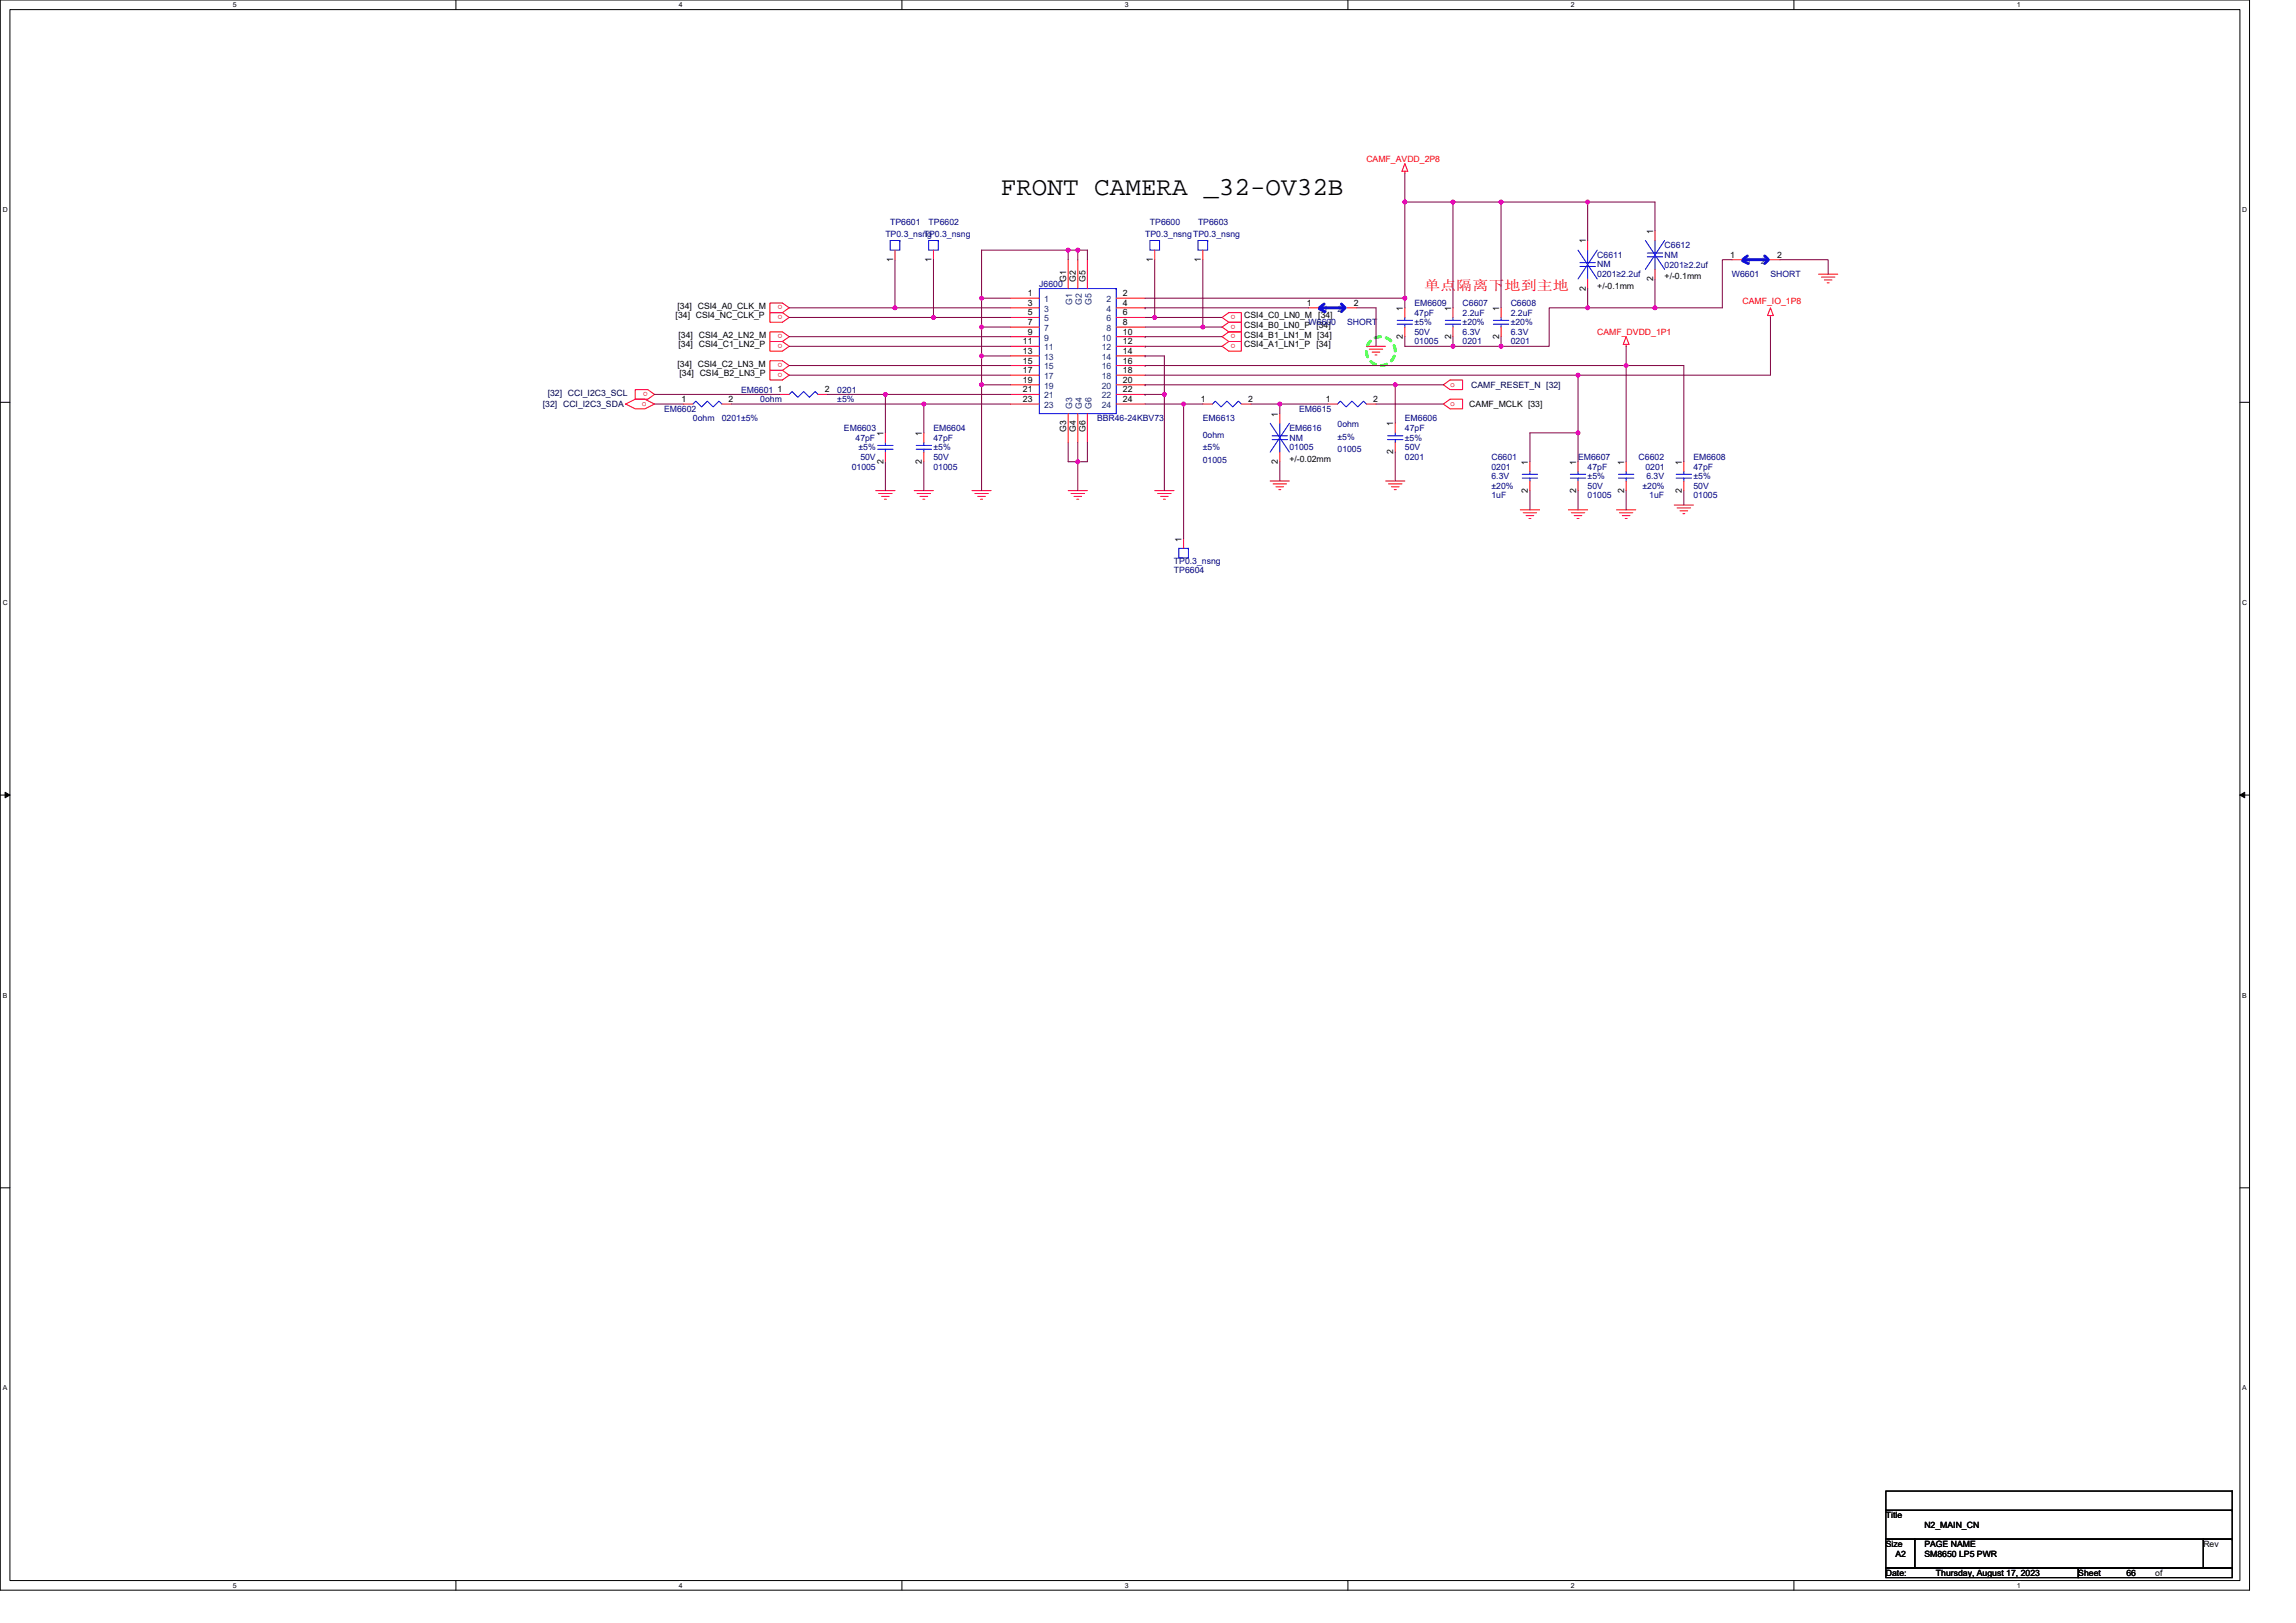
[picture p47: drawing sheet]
<svg xmlns="http://www.w3.org/2000/svg" width="297mm" height="210mm" viewBox="0 0 297 210" stroke-linecap="round" stroke-linejoin="round" font-family="sans-serif">
<defs><g id="words">
<text font-size="3.4" x="129.5" y="25.2">FRONT CAMERA _32-OV32B</text>
<text font-size="1.7" fill="#f00" x="184.2" y="37.5">单点隔离下地到主地</text>
<g font-size="1.1" fill="#f00">
<text x="176.8" y="20.9">CAMF_AVDD_2P8</text>
<text x="101.2" y="39.5" transform="rotate(180 101.2 39.5)">o</text>
<text x="101.2" y="40.8" transform="rotate(180 101.2 40.8)">o</text>
<text x="159.8" y="40.8" transform="rotate(180 159.8 40.8)">o</text>
<text x="225.4" y="39.3">CAMF_IO_1P8</text>
<text x="101.2" y="43.3" transform="rotate(180 101.2 43.3)">o</text>
<text x="101.2" y="44.5" transform="rotate(180 101.2 44.5)">o</text>
<text x="101.2" y="47" transform="rotate(180 101.2 47)">o</text>
<text x="159.8" y="42" transform="rotate(180 159.8 42)">o</text>
<text x="159.8" y="43.3" transform="rotate(180 159.8 43.3)">o</text>
<text x="159.8" y="44.5" transform="rotate(180 159.8 44.5)">o</text>
<text x="206.6" y="43.3">CAMF_DVDD_1P1</text>
<text x="83.1" y="52.5">o</text>
<text x="83.8" y="50.7" transform="rotate(180 83.8 50.7)">o</text>
<text x="101.2" y="48.2" transform="rotate(180 101.2 48.2)">o</text>
<text x="187.6" y="50.1">o</text>
<text x="187.6" y="52.5">o</text>
</g>
<g font-size="1.1" fill="#000080">
<text x="115.2" y="29.1">TP6601</text>
<text x="120.1" y="29.1">TP6602</text>
<text x="148.8" y="29.1">TP6600</text>
<text x="155" y="29.1">TP6603</text>
<text x="114.5" y="30.6">TP0.3_nsng</text>
<text x="119.5" y="30.6">TP0.3_nsng</text>
<text x="148.1" y="30.6">TP0.3_nsngTP0.3_nsng</text>
<text x="206.6" y="33.4">C6611</text>
<text x="206.6" y="34.6">NM</text>
<text x="206.6" y="35.9">0201≥2.2uf</text>
<text x="215.4" y="32.1">C6612</text>
<text x="215.4" y="33.4">NM</text>
<text x="215.4" y="34.6">0201≥2.2uf</text>
<text x="224.1" y="35.9">W6601</text>
<text x="229" y="35.9">SHORT</text>
<text x="134.5" y="37.1">J6600</text>
<text x="183" y="39.6">EM6609</text>
<text x="183" y="40.8">47pF</text>
<text x="189.2" y="39.6">C6607</text>
<text x="189.2" y="40.8">2.2uF</text>
<text x="195.4" y="39.6">C6608</text>
<text x="195.4" y="40.8">2.2uF</text>
<text x="169.3" y="42.1">W6600</text>
<text x="174.3" y="42.1">SHORT</text>
<text x="183" y="44.6">01005</text>
<text x="183" y="43.3">50V</text>
<text x="183" y="42.1">±5%</text>
<text x="189.2" y="44.6">0201</text>
<text x="189.2" y="43.3">6.3V</text>
<text x="189.2" y="42.1">±20%</text>
<text x="195.4" y="44.6">0201</text>
<text x="195.4" y="43.3">6.3V</text>
<text x="195.4" y="42.1">±20%</text>
<text x="85.9" y="53.3">EM6602</text>
<text x="95.9" y="50.8">EM6601</text>
<text x="98.4" y="52">0ohm</text>
<text x="108.3" y="50.8">0201</text>
<text x="108.3" y="52">±5%</text>
<text x="168.1" y="53.3">EM6615</text>
<text x="89.7" y="54.5">0ohm</text>
<text x="93.4" y="54.5">0201±5%</text>
<text x="109.2" y="55.8">EM6603</text>
<text x="110.7" y="57">47pF</text>
<text x="111.1" y="58.3">±5%</text>
<text x="111.3" y="59.5">50V</text>
<text x="120.8" y="55.8">EM6604</text>
<text x="120.8" y="57">47pF</text>
<text x="120.8" y="59.5">50V</text>
<text x="120.8" y="58.3">±5%</text>
<text x="141.9" y="54.5">BBR46-24KBV73</text>
<text x="155.6" y="54.5">EM6613</text>
<text x="155.6" y="56.6">0ohm</text>
<text x="155.6" y="58.3">±5%</text>
<text x="155.6" y="59.9">01005</text>
<text x="166.8" y="55.8">EM6616</text>
<text x="166.8" y="57">NM</text>
<text x="166.8" y="58.3">01005</text>
<text x="173" y="55.3">0ohm</text>
<text x="173" y="56.9">±5%</text>
<text x="173" y="58.5">01005</text>
<text x="181.8" y="54.5">EM6606</text>
<text x="181.8" y="55.8">47pF</text>
<text x="181.8" y="59.5">0201</text>
<text x="181.8" y="58.3">50V</text>
<text x="181.8" y="57">±5%</text>
<text x="193" y="59.5">C6601</text>
<text x="204.2" y="59.5">EM6607</text>
<text x="212" y="59.5">C6602</text>
<text x="219.1" y="59.5">EM6608</text>
<text x="110.2" y="60.7">01005</text>
<text x="120.8" y="60.7">01005</text>
<text x="193" y="64.5">1uF</text>
<text x="193" y="60.7">0201</text>
<text x="193" y="62">6.3V</text>
<text x="193" y="63.2">±20%</text>
<text x="205.4" y="60.7">47pF</text>
<text x="205.4" y="64.5">01005</text>
<text x="205.4" y="63.2">50V</text>
<text x="205.4" y="62">±5%</text>
<text x="212.5" y="63.2">±20%</text>
<text x="212.9" y="60.7">0201</text>
<text x="213" y="62">6.3V</text>
<text x="213.4" y="64.5">1uF</text>
<text x="219.1" y="60.7">47pF</text>
<text x="219.1" y="64.5">01005</text>
<text x="219.1" y="63.2">50V</text>
<text x="219.1" y="62">±5%</text>
<text x="151.9" y="74.2">TP6604</text>
<text x="151.9" y="72.9">TP0.3_nsng</text>
</g>
<g font-size="1.1">
<text x="115.5" y="33.9" transform="rotate(-90 115.5 33.9)">1</text>
<text x="120.5" y="33.9" transform="rotate(-90 120.5 33.9)">1</text>
<text x="149.1" y="33.9" transform="rotate(-90 149.1 33.9)">1</text>
<text x="155.4" y="33.9" transform="rotate(-90 155.4 33.9)">1</text>
<text x="205.1" y="31.5" transform="rotate(-90 205.1 31.5)">1</text>
<text x="213.9" y="30.2" transform="rotate(-90 213.9 30.2)">1</text>
<text x="223.8" y="33.4">1</text>
<text x="229.9" y="33.4">2</text>
<text x="87.4" y="41.2">[34] CSI4_NC_CLK_P</text>
<text x="87.7" y="40">[34] CSI4_A0_CLK_M</text>
<text x="133" y="38.3">1</text>
<text x="133" y="39.6">3</text>
<text x="133" y="40.8">5</text>
<text x="137.9" y="36.5" transform="rotate(-90 137.9 36.5)">G1</text>
<text x="139.2" y="36.5" transform="rotate(-90 139.2 36.5)">G2</text>
<text x="140.4" y="36.5" transform="rotate(-90 140.4 36.5)">G5</text>
<text x="145.3" y="38.3">2</text>
<text x="145.3" y="39.6">4</text>
<text x="145.3" y="40.8">6</text>
<text x="161" y="41.2">CSI4_C0_LN0_M</text>
<text x="169.1" y="39.6">1</text>
<text x="170.5" y="41.2">[34]</text>
<text x="175.2" y="39.6">2</text>
<text x="181.5" y="40.2" transform="rotate(-90 181.5 40.2)">1</text>
<text x="187.7" y="40.2" transform="rotate(-90 187.7 40.2)">1</text>
<text x="193.9" y="40.2" transform="rotate(-90 193.9 40.2)">1</text>
<text x="205.1" y="37.6" transform="rotate(-90 205.1 37.6)">2</text>
<text x="206.6" y="37.3">+/-0.1mm</text>
<text x="213.9" y="36.3" transform="rotate(-90 213.9 36.3)">2</text>
<text x="215.4" y="36.1">+/-0.1mm</text>
<text x="87.7" y="47.4">[34] CSI4_C2_LN3_M</text>
<text x="87.8" y="43.7">[34] CSI4_A2_LN2_M</text>
<text x="87.8" y="44.9">[34] CSI4_C1_LN2_P</text>
<text x="132.3" y="44.6">11</text>
<text x="132.3" y="45.8">13</text>
<text x="132.3" y="47">15</text>
<text x="133" y="42.1">7</text>
<text x="133" y="43.3">9</text>
<text x="145.3" y="42.1">8</text>
<text x="145.3" y="43.3">10</text>
<text x="145.3" y="44.6">12</text>
<text x="145.3" y="45.8">14</text>
<text x="145.3" y="47">16</text>
<text x="161" y="42.4">CSI4_B0_LN0_P</text>
<text x="161" y="43.7">CSI4_B1_LN1_M [34]</text>
<text x="161" y="44.9">CSI4_A1_LN1_P</text>
<text x="170.3" y="42.4">[34]</text>
<text x="170.3" y="44.9">[34]</text>
<text x="181.5" y="43.8" transform="rotate(-90 181.5 43.8)">2</text>
<text x="187.7" y="43.8" transform="rotate(-90 187.7 43.8)">2</text>
<text x="193.9" y="43.8" transform="rotate(-90 193.9 43.8)">2</text>
<text x="87.9" y="48.7">[34] CSI4_B2_LN3_P</text>
<text x="88.2" y="52">1</text>
<text x="94.3" y="52">2</text>
<text x="100.6" y="50.8">1</text>
<text x="106.7" y="50.8">2</text>
<text x="132.3" y="48.3">17</text>
<text x="132.3" y="49.5">19</text>
<text x="132.3" y="50.8">21</text>
<text x="132.3" y="52">23</text>
<text x="145.3" y="48.3">18</text>
<text x="145.3" y="49.5">20</text>
<text x="145.3" y="50.8">22</text>
<text x="145.3" y="52">24</text>
<text x="155.4" y="52">1</text>
<text x="161.5" y="52">2</text>
<text x="165.3" y="53.9" transform="rotate(-90 165.3 53.9)">1</text>
<text x="171.5" y="52">1</text>
<text x="177.6" y="52">2</text>
<text x="190.1" y="52.7">CAMF_MCLK [33]</text>
<text x="114.3" y="60" transform="rotate(-90 114.3 60)">2</text>
<text x="114.3" y="56.4" transform="rotate(-90 114.3 56.4)">1</text>
<text x="119.3" y="60" transform="rotate(-90 119.3 60)">2</text>
<text x="119.3" y="56.4" transform="rotate(-90 119.3 56.4)">1</text>
<text x="137.9" y="55.9" transform="rotate(-90 137.9 55.9)">G3</text>
<text x="139.2" y="55.9" transform="rotate(-90 139.2 55.9)">G4</text>
<text x="140.4" y="55.9" transform="rotate(-90 140.4 55.9)">G6</text>
<text x="165.3" y="60" transform="rotate(-90 165.3 60)">2</text>
<text x="166.8" y="59.7">+/-0.02mm</text>
<text x="180.3" y="58.7" transform="rotate(-90 180.3 58.7)">2</text>
<text x="180.3" y="55.1" transform="rotate(-90 180.3 55.1)">1</text>
<text x="197.7" y="63.7" transform="rotate(-90 197.7 63.7)">2</text>
<text x="197.7" y="60.1" transform="rotate(-90 197.7 60.1)">1</text>
<text x="203.9" y="63.7" transform="rotate(-90 203.9 63.7)">2</text>
<text x="203.9" y="60.1" transform="rotate(-90 203.9 60.1)">1</text>
<text x="210.1" y="63.7" transform="rotate(-90 210.1 63.7)">2</text>
<text x="210.1" y="60.1" transform="rotate(-90 210.1 60.1)">1</text>
<text x="217.6" y="63.7" transform="rotate(-90 217.6 63.7)">2</text>
<text x="217.6" y="60.1" transform="rotate(-90 217.6 60.1)">1</text>
<text x="152.9" y="70.1" transform="rotate(-90 152.9 70.1)">1</text>
<text x="244" y="196.4">Title</text>
<text x="249" y="197.6">N2_MAIN_CN</text>
<text x="244" y="200.1">Size</text>
<text x="244" y="203.9">Date:</text>
<text x="245.2" y="201.4">A2</text>
<text x="249" y="200.1">PAGE NAME</text>
<text x="249" y="201.4">SM8650 LP5 PWR</text>
<text x="250.5" y="203.9">Thursday, August 17, 2023</text>
<text x="268.9" y="203.9">Sheet</text>
<text x="275.1" y="203.9">66</text>
<text x="278.8" y="203.9">of</text>
<text x="285.1" y="200.1">Rev</text>
</g>
<g font-size="1.1" fill="#004080">
<text x="225.9" y="34.1">1</text>
<text x="227.8" y="34.1">2</text>
<text x="135.1" y="39.1">1</text>
<text x="135.1" y="40.3">3</text>
<text x="135.1" y="41.6">5</text>
<text x="138.7" y="39.5" transform="rotate(-90 138.7 39.5)">G1</text>
<text x="140" y="39.5" transform="rotate(-90 140 39.5)">G2</text>
<text x="141.2" y="39.5" transform="rotate(-90 141.2 39.5)">G5</text>
<text x="143.2" y="39.1">2</text>
<text x="143.2" y="40.3">4</text>
<text x="143.2" y="41.6">6</text>
<text x="171.2" y="40.3">1</text>
<text x="173" y="40.3">2</text>
<text x="135.1" y="42.8">7</text>
<text x="135.1" y="44.1">9</text>
<text x="135.1" y="45.3">11</text>
<text x="135.1" y="46.6">13</text>
<text x="135.1" y="47.8">15</text>
<text x="142.5" y="44.1">10</text>
<text x="142.5" y="45.3">12</text>
<text x="142.5" y="46.6">14</text>
<text x="142.5" y="47.8">16</text>
<text x="143.2" y="42.8">8</text>
<text x="135.1" y="49">17</text>
<text x="135.1" y="50.3">19</text>
<text x="135.1" y="51.5">21</text>
<text x="135.1" y="52.8">23</text>
<text x="138.7" y="52.9" transform="rotate(-90 138.7 52.9)">G3</text>
<text x="140" y="52.9" transform="rotate(-90 140 52.9)">G4</text>
<text x="141.2" y="52.9" transform="rotate(-90 141.2 52.9)">G6</text>
<text x="142.5" y="49">18</text>
<text x="142.5" y="50.3">20</text>
<text x="142.5" y="51.5">22</text>
<text x="142.5" y="52.8">24</text>
</g>
<g font-size="1.1" fill="#000040">
<text x="70.2" y="52.7">[32] CCI_I2C3_SDA</text>
<text x="70.9" y="51.3">[32] CCI_I2C3_SCL</text>
<text x="190.3" y="50.2">CAMF_RESET_N [32]</text>
</g>
<g font-size=".9">
<text x="30.1" y=".9">5</text>
<text x="87.8" y=".9">4</text>
<text x="145.5" y=".9">3</text>
<text x="203.2" y=".9">2</text>
<text x="260.9" y=".9">1</text>
<text x=".4" y="27.4">D</text>
<text x="290.1" y="27.4">D</text>
<text x=".4" y="78.3">C</text>
<text x="290.1" y="78.3">C</text>
<text x=".4" y="129.1">B</text>
<text x="290.1" y="129.1">B</text>
<text x=".4" y="179.9">A</text>
<text x="290.1" y="179.9">A</text>
<text x="30.1" y="205.4">5</text>
<text x="87.8" y="205.4">4</text>
<text x="145.5" y="205.4">3</text>
<text x="203.2" y="205.4">2</text>
<text x="260.9" y="205.4">1</text>
</g>
</g></defs>
<path d="M0 0h291v205.7h-291zM1.3 1.2h288.5v203.3h-288.5z" fill="none" stroke="#000" stroke-width=".13"/>
<g fill="#fff">
<path d="M30.1 .1h.5v1h-.5z"/>
<path d="M30.1 204.6h.5v1h-.5z"/>
</g>
<path d="M59 0v1.2M59 204.5v1.2" fill="none" stroke="#000" stroke-width=".13"/>
<g fill="#fff">
<path d="M87.8 .1h.5v1h-.5z"/>
<path d="M87.8 204.6h.5v1h-.5z"/>
</g>
<path d="M116.7 0v1.2M116.7 204.5v1.2" fill="none" stroke="#000" stroke-width=".13"/>
<g fill="#fff">
<path d="M145.5 .1h.5v1h-.5z"/>
<path d="M145.5 204.6h.5v1h-.5z"/>
</g>
<path d="M174.4 0v1.2M174.4 204.5v1.2" fill="none" stroke="#000" stroke-width=".13"/>
<g fill="#fff">
<path d="M203.2 .1h.5v1h-.5z"/>
<path d="M203.2 204.6h.5v1h-.5z"/>
</g>
<path d="M232.1 0v1.2M232.1 204.5v1.2" fill="none" stroke="#000" stroke-width=".13"/>
<g fill="#fff">
<path d="M260.9 .1h.5v1h-.5z"/>
<path d="M260.9 204.6h.5v1h-.5z"/>
<path d="M.4 26.6h.6v1h-.6z"/>
<path d="M290.1 26.6h.6v1h-.6z"/>
<path d="M.4 77.5h.6v.9h-.6z"/>
<path d="M290.1 77.5h.6v.9h-.6z"/>
</g>
<path d="M0 52.1h1.3M289.8 52.1h1.2" fill="none" stroke="#000" stroke-width=".13"/>
<g fill="#fff">
<path d="M.4 128.3h.5v1h-.5z"/>
<path d="M290.1 128.3h.6v1h-.6z"/>
</g>
<path d="M0 102.9h1.3M.7 102.5l.6 .4-.6 .3zM289.8 102.9l.6-.4v.7zM289.8 102.9h1.2" fill="none" stroke="#000" stroke-width=".13"/>
<path d="M.7 102.5l.6 .4-.6 .3zM289.8 102.9l.6-.4v.7z" fill="#000"/>
<g fill="#fff">
<path d="M.3 179.1h.6v1h-.6z"/>
<path d="M290.1 179.1h.6v1h-.6z"/>
</g>
<g fill="none" stroke="#000" stroke-width=".13">
<path d="M0 153.7h1.3M289.8 153.7h1.2M244 192.9h44.8v2.5h-44.8zM244 195.4h44.8v3.7h-44.8zM244 199.1h3.7v3.8h-3.7zM247.7 199.1h.1M247.7 199.1h37.4v3.8h-37.4zM285.1 199.1h.1M285.1 199.1h3.7v3.8h-3.7zM288.8 192.9h.1M288.8 195.4h.1M288.8 199.1h.1"/>
<path d="M244 202.9h24.9v1.2h-24.9zM268.9 202.9h.1M268.9 202.9h19.9v1.2h-19.9zM288.8 202.9h.1"/>
</g>
<circle cx="178.6" cy="45.4" r="1.86" fill="none" stroke="#0f0" stroke-width=".37" stroke-dasharray=".7 .7"/>
<g fill="none" stroke="#f00" stroke-width=".13">
<path d="M99.6 39.2h1.6l.9 .6-.9 .6h-1.6zM115.8 32.4v1.2M120.8 32.4v1.2M130.7 38.6h3.8M130.7 39.8h3.8M138.2 33.6v3.7M139.4 33.6v3.7M140.7 33.6v3.7M144.4 38.6h3.7M144.4 39.8h3.7M149.4 32.4v1.2M155.6 32.4v1.2"/>
<path d="M169.3 39.8h1.2M174.3 39.8h1.2M181.8 22.2v.2M181.8 39.8v1.3M181.8 21.2l.3 1h-.7zM188 39.8v1.3M194.2 39.8v1.3M205.4 31.1v1.3M205.4 36.1v1.2M214.1 29.9v1.2M214.1 34.8v1.3M224.1 33.6h1.2"/>
<path d="M229 33.6h1.3M229 39.8l.4 1h-.7zM235.3 35.5h2.5M235.6 35.8h1.8M236 36.2h1M236.4 36.6h.2M80.9 52.3l1.3-.6h1.2l1.3 .6-1.3 .6h-1.2zM82.2 50.4h1.6l.9 .6-.9 .7h-1.6zM88.4 52.3h1.3M93.4 52.3h1.2M99.6 40.4h1.6l.9 .7-.9 .6h-1.6zM99.6 42.9h1.6l.9 .7-.9 .6h-1.6z"/>
<path d="M99.6 44.2h1.6l.9 .6-.9 .6h-1.6zM99.6 46.7h1.6l.9 .6-.9 .6h-1.6zM99.6 47.9h1.6l.9 .6-.9 .7h-1.6zM100.9 51h1.2M105.8 51h1.3M114.5 56v1.3M114.5 58.5v1.2M119.5 56v1.3M119.5 58.5v1.2M130.7 41.1h3.8M130.7 42.3h3.8M130.7 43.6h3.8"/>
<path d="M130.7 44.8h3.8M130.7 46.1h3.8M130.7 47.3h3.8M130.7 48.5h3.8M130.7 49.8h3.8M130.7 51h3.8M130.7 52.3h3.8M138.2 53.5v3.8M139.4 53.5v3.8M140.7 53.5v3.8M144.4 41.1h3.7M144.4 42.3h3.7"/>
<path d="M144.4 43.6h3.7M144.4 44.8h3.7M144.4 46.1h3.7M144.4 47.3h3.7M144.4 48.5h3.7M144.4 49.8h3.7M144.4 51h3.7M144.4 52.3h3.7M155.6 52.3h1.3M158.1 41.1l.9-.7h1.6v1.3h-1.6zM158.1 44.8l.9-.6h1.6v1.2h-1.6zM159 41.7l-.9 .6 .9 .6"/>
<path d="M159 42.9l-.9 .7 .9 .6M159 41.7h1.6v1.2h-1.6M159 42.9h1.6v1.3h-1.6M160.6 52.3h1.2M165.6 53.5v1.3M165.6 58.5v1.2M171.8 52.3h1.2M176.8 44.8h2.5M176.8 52.3h1.2M177.1 45.2h1.8M177.5 45.6h1M177.9 45.9h.2"/>
<path d="M180.5 54.8v1.2M180.5 57.3v1.2M181.8 42.3v1.3M186.7 49.8l.9-.6h1.6v1.2h-1.6zM186.7 52.3l.9-.6h1.6v1.2h-1.6zM188 42.3v1.3M194.2 42.3v1.3M197.9 59.7v1.3M204.2 59.7v1.3M210.4 43.6l.4 1h-.8zM210.4 44.6v.2M210.4 59.7v1.3"/>
<path d="M217.8 59.7v1.3M229 40.8v.3M113.3 63.5h2.5M113.7 63.8h1.7M114 64.2h1M114.4 64.6h.3M118.3 63.5h2.5M118.7 63.8h1.7M119 64.2h1M119.4 64.6h.2M125.7 63.5h2.5M126.1 63.8h1.8"/>
<path d="M126.5 64.2h1M126.9 64.6h.2M138.2 63.5h2.5M138.6 63.8h1.7M138.9 64.2h1M139.3 64.6h.3M149.4 63.5h2.5M149.8 63.8h1.7M150.1 64.2h1M150.5 64.6h.3M153.1 69.7v1.2M164.3 62.2h2.5"/>
<path d="M164.7 62.6h1.7M165.1 63h1M165.4 63.3h.3M179.3 62.2h2.5M179.6 62.6h1.8M180 63h1M180.4 63.3h.2M196.7 66h2.5M197.1 66.3h1.7M197.4 66.7h1M197.8 67.1h.3M197.9 62.2v1.3"/>
<path d="M202.9 66h2.5M203.3 66.3h1.7M203.7 66.7h.9M204 67.1h.3M204.2 62.2v1.3M209.1 66h2.5M209.5 66.3h1.7M209.9 66.7h1M210.2 67.1h.3M210.4 62.2v1.3M216.6 65.3h2.5M217 65.7h1.7"/>
<path d="M217.3 66.1h1M217.7 66.5h.3M217.8 62.2v1.3"/>
</g>
<g fill="none" stroke="#00f" stroke-width=".13">
<path d="M115.2 31.1h1.2v1.3h-1.2zM116.4 31.1h.1M120.1 31.1h1.3v1.3h-1.3zM121.4 31.1h.1M134.5 37.3h9.9v16.2h-9.9zM144.4 37.3h.1M148.8 31.1h1.2v1.3h-1.2zM150 31.1h.1M155 31.1h1.2v1.3h-1.2zM156.2 31.1h.1M204.2 32.4l2.4 3.7M204.4 34h2"/>
<path d="M204.4 34.5h2M205.4 32.4v1.6M205.4 34.5v1.6M206.6 32.4l-2.4 3.7M212.9 31.1l2.5 3.7M213.1 32.7h2M213.1 33.2h2M214.1 31.1v1.6M214.1 33.2v1.6M215.4 31.1l-2.5 3.7M89.7 52.3l.3-.4 .8 .7 .7-.7 .8 .7 .7-.7 .4 .4M102.1 51l.4-.3 .7 .7 .8-.7 .7 .7 .8-.7 .3 .3"/>
<path d="M113.5 57.6h2M113.5 58.1h2M114.5 57.3v.3M114.5 58.1v.4M118.5 57.6h2M118.5 58.1h2M119.5 57.3v.3M119.5 58.1v.4M156.9 52.3l.3-.4 .8 .7 .7-.7 .8 .7 .7-.7 .4 .4M164.3 54.8l2.5 3.7M164.6 56.4h2M164.6 56.9h2"/>
<path d="M165.6 54.8v1.6M165.6 56.9v1.6M166.8 54.8l-2.5 3.7M173 52.3l.4-.4 .8 .7 .7-.7 .8 .7 .7-.7 .4 .4M179.5 56.4h2M179.5 56.9h2M180.5 56v.4M180.5 56.9v.4M180.8 41.4h1.9M180.8 41.9h1.9M181.8 41.1v.3M181.8 41.9v.4"/>
<path d="M187 41.4h2M187 41.9h2M188 41.1v.3M188 41.9v.4M193.2 41.4h2M193.2 41.9h2M194.2 41.1v.3M194.2 41.9v.4M152.5 70.9h1.2v1.3h-1.2zM153.7 70.9h.1M196.9 61.4h2M196.9 61.9h2"/>
<path d="M197.9 61v.4M197.9 61.9v.3M203.2 61.4h2M203.2 61.9h2M204.2 61v.4M204.2 61.9v.3M209.4 61.4h2M209.4 61.9h2M210.4 61v.4M210.4 61.9v.3M216.8 61.4h2M216.8 61.9h2"/>
<path d="M217.8 61v.4M217.8 61.9v.3"/>
</g>
<path d="M170.7 40l.7 .3M170.9 39.8h2.8M171.3 39.3l-.6 .5M173.5 39.3l.4 .4M174 39.8l-.5 .5M225.4 33.7l.8 .4M225.7 33.6h2.7M226.1 33.1l-.7 .5M228.3 33.1l.4 .4M228.8 33.6l-.5 .5" fill="none" stroke="#00f" stroke-width=".37"/>
<path d="M127 32.4h11.2" fill="none" stroke="#800040" stroke-width=".13"/>
<circle cx="138.2" cy="32.4" r=".24" fill="#f0f"/>
<circle cx="138.2" cy="32.4" r=".24" fill="none" stroke="#f0f" stroke-width=".13"/>
<path d="M127 32.4v6.2M139.4 32.4h1.3M139.4 32.4h-1.2v1.2M139.4 32.4v1.2" fill="none" stroke="#800040" stroke-width=".13"/>
<circle cx="139.4" cy="32.4" r=".24" fill="#f0f"/>
<circle cx="139.4" cy="32.4" r=".24" fill="none" stroke="#f0f" stroke-width=".13"/>
<path d="M115.8 33.6v6.2M120.8 33.6v7.5M140.7 32.4v1.2M181.8 22.4v3.7M188 26.1v13.7M210.4 44.8v2.5M229 41.1v7.4" fill="none" stroke="#800040" stroke-width=".13"/>
<circle cx="188" cy="26.1" r=".24" fill="#f0f"/>
<circle cx="188" cy="26.1" r=".24" fill="none" stroke="#f0f" stroke-width=".13"/>
<path d="M130.7 38.6h-3.7v3.7" fill="none" stroke="#800040" stroke-width=".13"/>
<circle cx="127" cy="38.6" r=".24" fill="#f0f"/>
<circle cx="127" cy="38.6" r=".24" fill="none" stroke="#f0f" stroke-width=".13"/>
<path d="M102.1 39.8h13.7M148.1 38.6h33.7M181.8 38.6h.1M181.8 38.6v1.2" fill="none" stroke="#800040" stroke-width=".13"/>
<circle cx="115.8" cy="39.8" r=".24" fill="#f0f"/>
<circle cx="115.8" cy="39.8" r=".24" fill="none" stroke="#f0f" stroke-width=".13"/>
<path d="M115.8 39.8h14.9M102.1 41.1h18.7" fill="none" stroke="#800040" stroke-width=".13"/>
<circle cx="120.8" cy="41.1" r=".24" fill="#f0f"/>
<circle cx="120.8" cy="41.1" r=".24" fill="none" stroke="#f0f" stroke-width=".13"/>
<path d="M120.8 41.1h9.9M130.7 42.3h-3.7v3.8M148.1 41.1h1.3M149.4 41.1h.1" fill="none" stroke="#800040" stroke-width=".13"/>
<circle cx="127" cy="42.3" r=".24" fill="#f0f"/>
<circle cx="127" cy="42.3" r=".24" fill="none" stroke="#f0f" stroke-width=".13"/>
<path d="M102.1 43.6h28.6M102.1 44.8h28.6M130.7 46.1h-3.7v3.7M148.1 43.6h10M148.1 44.8h10M148.1 43.6h.1M148.1 44.8h.1M148.1 42.3h7.5M155.6 42.3h.1" fill="none" stroke="#800040" stroke-width=".13"/>
<circle cx="127" cy="46" r=".24" fill="#f0f"/>
<circle cx="127" cy="46" r=".24" fill="none" stroke="#f0f" stroke-width=".13"/>
<path d="M102.1 47.3h28.6M148.1 46.1h2.5v4.9M148.1 46.1h.1M148.1 47.3h.1M148.1 47.3h62.3v12.4" fill="none" stroke="#800040" stroke-width=".13"/>
<circle cx="210.4" cy="47.3" r=".24" fill="#f0f"/>
<circle cx="210.4" cy="47.3" r=".24" fill="none" stroke="#f0f" stroke-width=".13"/>
<path d="M102.1 48.5h28.6M148.1 48.5h56.1M204.2 48.5h.1M204.2 48.5v7.5M217.8 47.3v12.4" fill="none" stroke="#800040" stroke-width=".13"/>
<circle cx="204.2" cy="56" r=".24" fill="#f0f"/>
<circle cx="204.2" cy="56" r=".24" fill="none" stroke="#f0f" stroke-width=".13"/>
<circle cx="204.2" cy="48.5" r=".24" fill="#f0f"/>
<circle cx="204.2" cy="48.5" r=".24" fill="none" stroke="#f0f" stroke-width=".13"/>
<path d="M127 49.8v13.7" fill="none" stroke="#800040" stroke-width=".13"/>
<circle cx="127" cy="49.8" r=".24" fill="#f0f"/>
<circle cx="127" cy="49.8" r=".24" fill="none" stroke="#f0f" stroke-width=".13"/>
<path d="M127 49.8h3.7M148.1 49.8h.1M148.1 49.8h32.4v5" fill="none" stroke="#800040" stroke-width=".13"/>
<circle cx="180.5" cy="49.8" r=".24" fill="#f0f"/>
<circle cx="180.5" cy="49.8" r=".24" fill="none" stroke="#f0f" stroke-width=".13"/>
<path d="M84.7 51h16.2M107.1 51h7.4M114.5 51h16.2M114.5 51v5M180.5 49.8h6.2" fill="none" stroke="#800040" stroke-width=".13"/>
<circle cx="114.5" cy="51" r=".24" fill="#f0f"/>
<circle cx="114.5" cy="51" r=".24" fill="none" stroke="#f0f" stroke-width=".13"/>
<path d="M148.1 51h2.5v12.5M148.1 51h.1" fill="none" stroke="#800040" stroke-width=".13"/>
<circle cx="150.6" cy="51" r=".24" fill="#f0f"/>
<circle cx="150.6" cy="51" r=".24" fill="none" stroke="#f0f" stroke-width=".13"/>
<path d="M84.7 52.3h3.7M94.6 52.3h24.9v3.7M181.8 43.6v1.2M188 43.6v1.2M194.2 43.6v1.2" fill="none" stroke="#800040" stroke-width=".13"/>
<circle cx="119.5" cy="52.3" r=".24" fill="#f0f"/>
<circle cx="119.5" cy="52.3" r=".24" fill="none" stroke="#f0f" stroke-width=".13"/>
<path d="M119.5 52.3h11.2M138.2 57.3v2.4M139.4 57.3v2.4M148.1 52.3h5M153.1 52.3h.1M178 52.3h8.7M197.9 59.7v-3.7h6.3v3.7" fill="none" stroke="#800040" stroke-width=".13"/>
<circle cx="139.4" cy="59.7" r=".24" fill="#f0f"/>
<circle cx="139.4" cy="59.7" r=".24" fill="none" stroke="#f0f" stroke-width=".13"/>
<path d="M194.2 26.1v13.7M114.5 59.7v3.8M119.5 59.7v3.8M140.7 57.3v2.4h-2.5M180.5 58.5v3.7M197.9 63.5v2.5M204.2 63.5v2.5M210.4 63.5v2.5M217.8 63.5v1.8" fill="none" stroke="#800040" stroke-width=".13"/>
<circle cx="194.2" cy="26.1" r=".24" fill="#f0f"/>
<circle cx="194.2" cy="26.1" r=".24" fill="none" stroke="#f0f" stroke-width=".13"/>
<path d="M139.4 59.7v3.8M153.1 52.3v17.4" fill="none" stroke="#800040" stroke-width=".13"/>
<circle cx="153.1" cy="52.3" r=".24" fill="#f0f"/>
<circle cx="153.1" cy="52.3" r=".24" fill="none" stroke="#f0f" stroke-width=".13"/>
<path d="M153.1 52.3h2.5M165.6 59.7v2.5M165.6 52.3v1.2M210.4 47.3h7.4" fill="none" stroke="#800040" stroke-width=".13"/>
<circle cx="165.6" cy="52.3" r=".24" fill="#f0f"/>
<circle cx="165.6" cy="52.3" r=".24" fill="none" stroke="#f0f" stroke-width=".13"/>
<path d="M148.1 39.8h.1M148.1 39.8h21.2M175.5 39.8h2.5v5M194.2 26.1h11.2v5M205.4 37.3v2.5M214.1 26.1v3.8M161.8 52.3h10" fill="none" stroke="#800040" stroke-width=".13"/>
<circle cx="205.4" cy="26.1" r=".24" fill="#f0f"/>
<circle cx="205.4" cy="26.1" r=".24" fill="none" stroke="#f0f" stroke-width=".13"/>
<path d="M149.4 33.6v7.5M205.4 26.1h8.7" fill="none" stroke="#800040" stroke-width=".13"/>
<circle cx="149.4" cy="41.1" r=".24" fill="#f0f"/>
<circle cx="149.4" cy="41.1" r=".24" fill="none" stroke="#f0f" stroke-width=".13"/>
<path d="M155.6 33.6v8.7M149.4 41.1h8.7" fill="none" stroke="#800040" stroke-width=".13"/>
<circle cx="155.6" cy="42.3" r=".24" fill="#f0f"/>
<circle cx="155.6" cy="42.3" r=".24" fill="none" stroke="#f0f" stroke-width=".13"/>
<path d="M155.6 42.3h2.5M181.8 44.8h6.2" fill="none" stroke="#800040" stroke-width=".13"/>
<circle cx="188" cy="44.8" r=".24" fill="#f0f"/>
<circle cx="188" cy="44.8" r=".24" fill="none" stroke="#f0f" stroke-width=".13"/>
<path d="M188 44.8h6.2" fill="none" stroke="#800040" stroke-width=".13"/>
<circle cx="194.2" cy="44.8" r=".24" fill="#f0f"/>
<circle cx="194.2" cy="44.8" r=".24" fill="none" stroke="#f0f" stroke-width=".13"/>
<path d="M205.4 39.8h-5v5h-6.2" fill="none" stroke="#800040" stroke-width=".13"/>
<circle cx="205.4" cy="39.8" r=".24" fill="#f0f"/>
<circle cx="205.4" cy="39.8" r=".24" fill="none" stroke="#f0f" stroke-width=".13"/>
<path d="M205.4 39.8h8.7M214.1 36.1v3.7M214.1 39.8h8.7M204.2 48.5h24.8" fill="none" stroke="#800040" stroke-width=".13"/>
<circle cx="214.1" cy="39.8" r=".24" fill="#f0f"/>
<circle cx="214.1" cy="39.8" r=".24" fill="none" stroke="#f0f" stroke-width=".13"/>
<path d="M188 26.1h-6.2v12.5M224.1 33.6h-1.3v6.2M230.3 33.6h6.2v1.9" fill="none" stroke="#800040" stroke-width=".13"/>
<circle cx="181.7" cy="26.1" r=".24" fill="#f0f"/>
<circle cx="181.7" cy="26.1" r=".24" fill="none" stroke="#f0f" stroke-width=".13"/>
<circle cx="181.7" cy="38.6" r=".24" fill="#f0f"/>
<circle cx="181.7" cy="38.6" r=".24" fill="none" stroke="#f0f" stroke-width=".13"/>
<path d="M188 26.1h6.2" fill="none" stroke="#800040" stroke-width=".13"/>
<circle cx="138.2" cy="32.4" r=".24" fill="#f0f"/>
<circle cx="138.2" cy="32.4" r=".24" fill="none" stroke="#f0f" stroke-width=".13"/>
<circle cx="139.4" cy="32.4" r=".24" fill="#f0f"/>
<circle cx="139.4" cy="32.4" r=".24" fill="none" stroke="#f0f" stroke-width=".13"/>
<circle cx="188" cy="26.1" r=".24" fill="#f0f"/>
<circle cx="188" cy="26.1" r=".24" fill="none" stroke="#f0f" stroke-width=".13"/>
<circle cx="127" cy="38.6" r=".24" fill="#f0f"/>
<circle cx="127" cy="38.6" r=".24" fill="none" stroke="#f0f" stroke-width=".13"/>
<circle cx="115.8" cy="39.8" r=".24" fill="#f0f"/>
<circle cx="115.8" cy="39.8" r=".24" fill="none" stroke="#f0f" stroke-width=".13"/>
<circle cx="120.8" cy="41.1" r=".24" fill="#f0f"/>
<circle cx="120.8" cy="41.1" r=".24" fill="none" stroke="#f0f" stroke-width=".13"/>
<circle cx="127" cy="42.3" r=".24" fill="#f0f"/>
<circle cx="127" cy="42.3" r=".24" fill="none" stroke="#f0f" stroke-width=".13"/>
<circle cx="127" cy="46" r=".24" fill="#f0f"/>
<circle cx="127" cy="46" r=".24" fill="none" stroke="#f0f" stroke-width=".13"/>
<circle cx="210.4" cy="47.3" r=".24" fill="#f0f"/>
<circle cx="210.4" cy="47.3" r=".24" fill="none" stroke="#f0f" stroke-width=".13"/>
<circle cx="204.2" cy="56" r=".24" fill="#f0f"/>
<circle cx="204.2" cy="56" r=".24" fill="none" stroke="#f0f" stroke-width=".13"/>
<circle cx="204.2" cy="48.5" r=".24" fill="#f0f"/>
<circle cx="204.2" cy="48.5" r=".24" fill="none" stroke="#f0f" stroke-width=".13"/>
<circle cx="127" cy="49.8" r=".24" fill="#f0f"/>
<circle cx="127" cy="49.8" r=".24" fill="none" stroke="#f0f" stroke-width=".13"/>
<circle cx="180.5" cy="49.8" r=".24" fill="#f0f"/>
<circle cx="180.5" cy="49.8" r=".24" fill="none" stroke="#f0f" stroke-width=".13"/>
<circle cx="114.5" cy="51" r=".24" fill="#f0f"/>
<circle cx="114.5" cy="51" r=".24" fill="none" stroke="#f0f" stroke-width=".13"/>
<circle cx="150.6" cy="51" r=".24" fill="#f0f"/>
<circle cx="150.6" cy="51" r=".24" fill="none" stroke="#f0f" stroke-width=".13"/>
<circle cx="119.5" cy="52.3" r=".24" fill="#f0f"/>
<circle cx="119.5" cy="52.3" r=".24" fill="none" stroke="#f0f" stroke-width=".13"/>
<circle cx="139.4" cy="59.7" r=".24" fill="#f0f"/>
<circle cx="139.4" cy="59.7" r=".24" fill="none" stroke="#f0f" stroke-width=".13"/>
<circle cx="194.2" cy="26.1" r=".24" fill="#f0f"/>
<circle cx="194.2" cy="26.1" r=".24" fill="none" stroke="#f0f" stroke-width=".13"/>
<circle cx="153.1" cy="52.3" r=".24" fill="#f0f"/>
<circle cx="153.1" cy="52.3" r=".24" fill="none" stroke="#f0f" stroke-width=".13"/>
<circle cx="165.6" cy="52.3" r=".24" fill="#f0f"/>
<circle cx="165.6" cy="52.3" r=".24" fill="none" stroke="#f0f" stroke-width=".13"/>
<circle cx="205.4" cy="26.1" r=".24" fill="#f0f"/>
<circle cx="205.4" cy="26.1" r=".24" fill="none" stroke="#f0f" stroke-width=".13"/>
<circle cx="149.4" cy="41.1" r=".24" fill="#f0f"/>
<circle cx="149.4" cy="41.1" r=".24" fill="none" stroke="#f0f" stroke-width=".13"/>
<circle cx="155.6" cy="42.3" r=".24" fill="#f0f"/>
<circle cx="155.6" cy="42.3" r=".24" fill="none" stroke="#f0f" stroke-width=".13"/>
<circle cx="188" cy="44.8" r=".24" fill="#f0f"/>
<circle cx="188" cy="44.8" r=".24" fill="none" stroke="#f0f" stroke-width=".13"/>
<circle cx="194.2" cy="44.8" r=".24" fill="#f0f"/>
<circle cx="194.2" cy="44.8" r=".24" fill="none" stroke="#f0f" stroke-width=".13"/>
<circle cx="205.4" cy="39.8" r=".24" fill="#f0f"/>
<circle cx="205.4" cy="39.8" r=".24" fill="none" stroke="#f0f" stroke-width=".13"/>
<circle cx="214.1" cy="39.8" r=".24" fill="#f0f"/>
<circle cx="214.1" cy="39.8" r=".24" fill="none" stroke="#f0f" stroke-width=".13"/>
<circle cx="181.7" cy="26.1" r=".24" fill="#f0f"/>
<circle cx="181.7" cy="26.1" r=".24" fill="none" stroke="#f0f" stroke-width=".13"/>
<circle cx="181.7" cy="38.6" r=".24" fill="#f0f"/>
<circle cx="181.7" cy="38.6" r=".24" fill="none" stroke="#f0f" stroke-width=".13"/>
<use href="#words"/>
</svg>
